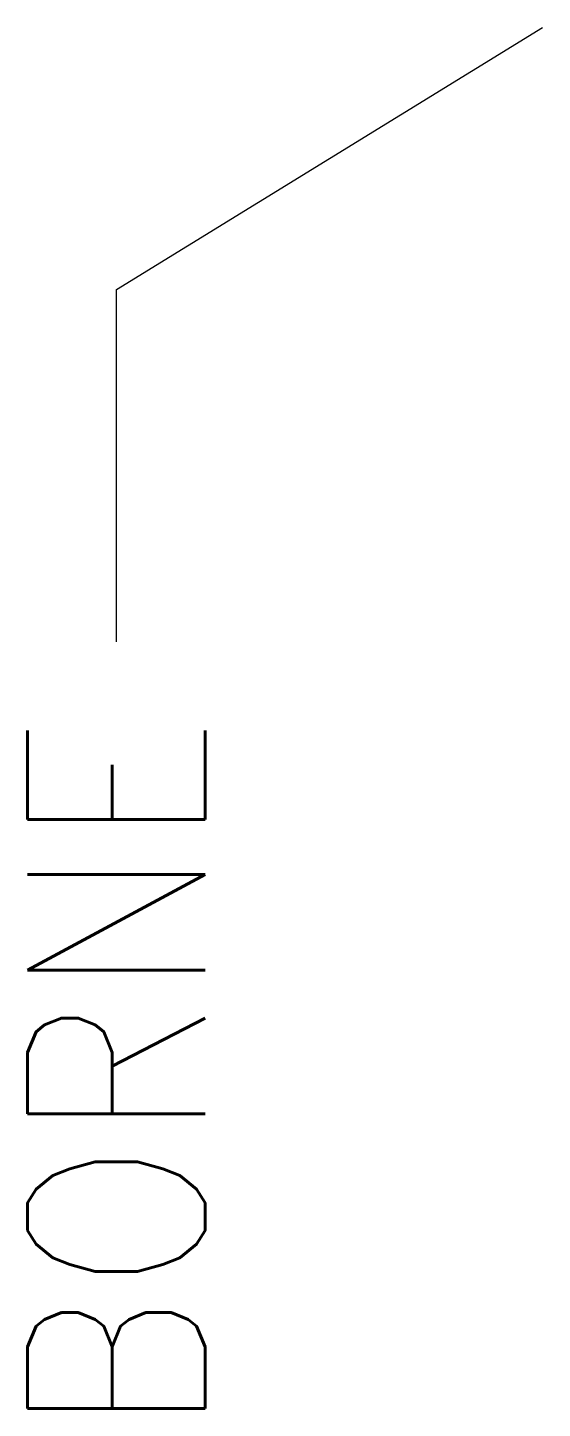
# Model space of a CAD drawing. Extents: x 95.28 to 98.18, y 219.56 to 227.34.
import ezdxf
from ezdxf.enums import TextEntityAlignment as Align

# ---------------------------------------------------------------- set-up
doc = ezdxf.new("R2010")
doc.units = 0
doc.header["$MEASUREMENT"] = 0
doc.layers.get('0').update_dxf_attribs({"linetype": 'CONTINUOUS'})
doc.styles.add('ROMANS', font='romans')

msp = doc.modelspace()

# ---------------------------------------------------------------- linework, layer by layer
at = {"color": 2}
for p, q in [((95.7805, 225.8666), (98.1811, 227.3426)), ((95.7805, 223.8829), (95.7805, 225.8666))]:
    msp.add_line(p, q, dxfattribs=at)

# ---------------------------------------------------------------- texts
at = {"color": 7, "lineweight": -3, "style": 'ROMANS', "width": 0.9}
msp.add_attdef('BORNE', text='', height=1, rotation=90, dxfattribs=at).set_placement((95.7805, 223.4592), align=Align.MIDDLE_RIGHT)

doc.saveas('drawing.dxf')
